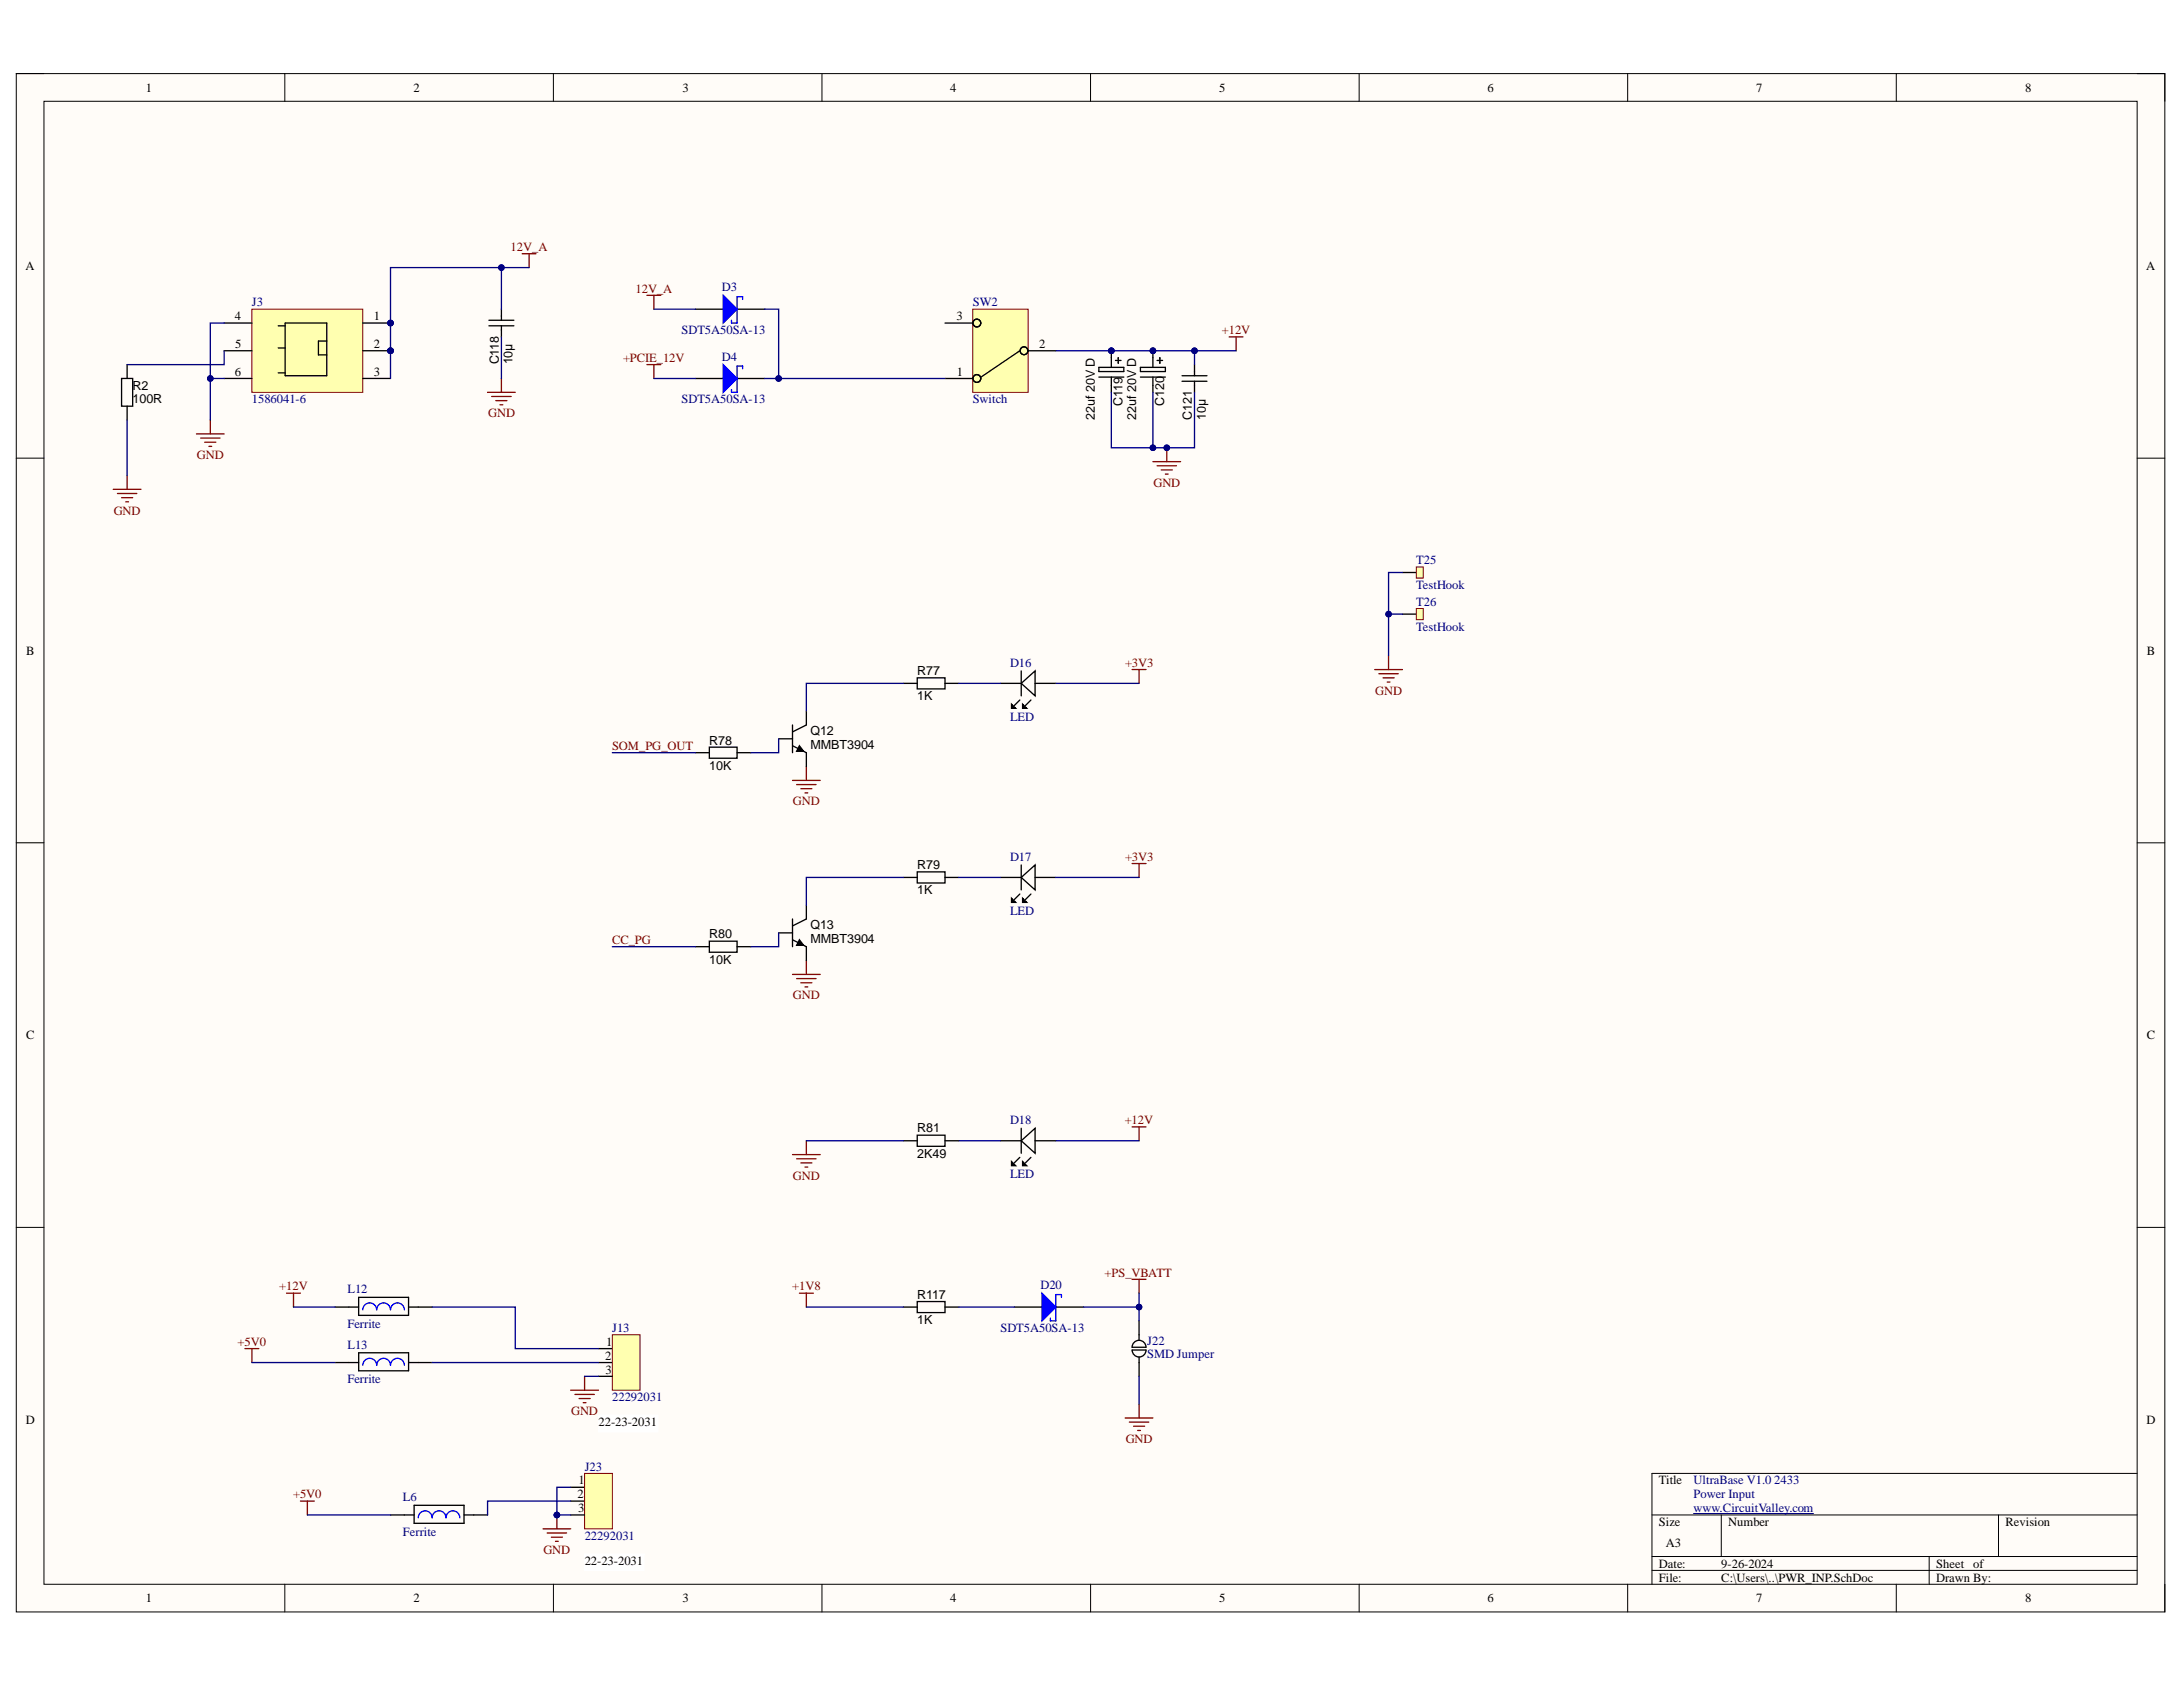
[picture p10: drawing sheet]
<svg xmlns="http://www.w3.org/2000/svg" width="279mm" height="216mm" viewBox="0 0 279 216" stroke-linecap="round" stroke-linejoin="round" font-family="sans-serif">
<defs><g id="words">
<g font-size="1.6">
<text x="18.7" y="11.7">1</text>
<text x="52.9" y="11.7">2</text>
<text x="87.4" y="11.7">3</text>
<text x="121.6" y="11.7">4</text>
<text x="156.1" y="11.7">5</text>
<text x="190.4" y="11.7">6</text>
<text x="224.8" y="11.7">7</text>
<text x="259.2" y="11.7">8</text>
<text x="3.3" y="34.6">A</text>
<text x="274.7" y="34.6">A</text>
<text x="30.1" y="41">4</text>
<text x="47.8" y="41">1</text>
<text x="122.4" y="41">3</text>
<text x="30.1" y="44.5">5</text>
<text x="47.8" y="44.5">2</text>
<text x="63.8" y="46.6" transform="rotate(-90 63.8 46.6)">C118</text>
<text x="65.6" y="46.6" transform="rotate(-90 65.6 46.6)">10µ</text>
<text x="133" y="44.5">2</text>
<text x="17" y="51.6">100R</text>
<text x="17" y="49.9">R2</text>
<text x="30.1" y="48.1">6</text>
<text x="47.8" y="48.1">3</text>
<text x="122.5" y="48.1">1</text>
<text x="140.1" y="53.8" transform="rotate(-90 140.1 53.8)">22uf 20V D</text>
<text x="143.7" y="52" transform="rotate(-90 143.7 52)">C119</text>
<text x="145.4" y="53.8" transform="rotate(-90 145.4 53.8)">22uf 20V D</text>
<text x="149" y="52" transform="rotate(-90 149 52)">C120</text>
<text x="152.5" y="53.8" transform="rotate(-90 152.5 53.8)">C121</text>
<text x="154.3" y="53.8" transform="rotate(-90 154.3 53.8)">10µ</text>
<text x="3.3" y="83.8">B</text>
<text x="274.8" y="83.8">B</text>
<text x="117.4" y="89.6">1K</text>
<text x="117.4" y="86.4">R77</text>
<text x="90.8" y="95.3">R78</text>
<text x="103.7" y="95.8">MMBT3904</text>
<text x="103.7" y="94.1">Q12</text>
<text x="90.8" y="98.5">10K</text>
<text x="117.4" y="111.2">R79</text>
<text x="103.7" y="118.9">Q13</text>
<text x="117.4" y="114.4">1K</text>
<text x="90.8" y="123.3">10K</text>
<text x="90.8" y="120.1">R80</text>
<text x="103.7" y="120.7">MMBT3904</text>
<text x="3.3" y="133">C</text>
<text x="274.8" y="133">C</text>
<text x="117.4" y="148.1">2K49</text>
<text x="117.4" y="144.9">R81</text>
<text x="117.4" y="166.2">R117</text>
<text x="77.6" y="172.3">1</text>
<text x="117.4" y="169.4">1K</text>
<text x="77.5" y="174">2</text>
<text x="77.5" y="175.8">3</text>
<text x="3.3" y="182.2">D</text>
<text x="76.6" y="182.5">22-23-2031</text>
<text x="274.7" y="182.2">D</text>
<text x="73.9" y="191.7">2</text>
<text x="74" y="190">1</text>
<text x="212.3" y="190">Title</text>
<text x="74" y="193.5">3</text>
<text x="212.3" y="195.3">Size</text>
<text x="213.2" y="198">A3</text>
<text x="221.2" y="195.3">Number</text>
<text x="256.7" y="195.3">Revision</text>
<text x="74.8" y="200.3">22-23-2031</text>
<text x="212.3" y="200.6">Date:</text>
<text x="212.3" y="202.4">File:</text>
<text x="220.3" y="200.6">9-26-2024</text>
<text x="220.3" y="202.4">C:\Users\..\PWR_INP.SchDoc</text>
<text x="247.8" y="200.6">Sheet</text>
<text x="247.8" y="202.4">Drawn By:</text>
<text x="252.5" y="200.6">of</text>
<text x="18.7" y="205.1">1</text>
<text x="52.9" y="205.1">2</text>
<text x="87.4" y="205.1">3</text>
<text x="121.6" y="205.1">4</text>
<text x="156.1" y="205.1">5</text>
<text x="190.4" y="205.1">6</text>
<text x="224.8" y="205.1">7</text>
<text x="259.2" y="205.1">8</text>
</g>
<g font-size="1.6" fill="#800000">
<text x="65.4" y="32.1">12V_A</text>
<text x="81.3" y="37.5">12V_A</text>
<text x="79.7" y="46.3">+PCIE_12V</text>
<text x="156.4" y="42.8">+12V</text>
<text x="62.5" y="53.4">GND</text>
<text x="25.2" y="58.7">GND</text>
<text x="14.6" y="65.8">GND</text>
<text x="147.6" y="62.3">GND</text>
<text x="144" y="85.3">+3V3</text>
<text x="176" y="88.9">GND</text>
<text x="78.3" y="96">SOM_PG_OUT</text>
<text x="101.5" y="103.1">GND</text>
<text x="144" y="110.2">+3V3</text>
<text x="78.3" y="120.8">CC_PG</text>
<text x="101.5" y="127.9">GND</text>
<text x="144" y="143.9">+12V</text>
<text x="101.5" y="151">GND</text>
<text x="35.7" y="165.1">+12V</text>
<text x="101.4" y="165.1">+1V8</text>
<text x="141.4" y="163.4">+PS_VBATT</text>
<text x="30.4" y="172.3">+5V0</text>
<text x="73.1" y="181.1">GND</text>
<text x="144.1" y="184.7">GND</text>
<text x="37.5" y="191.7">+5V0</text>
<text x="69.5" y="198.9">GND</text>
</g>
<g font-size="1.6" fill="#000080">
<text x="32.2" y="39.2">J3</text>
<text x="92.4" y="37.3">D3</text>
<text x="124.5" y="39.2">SW2</text>
<text x="87.2" y="42.8">SDT5A50SA-13</text>
<text x="92.4" y="46.1">D4</text>
<text x="32.2" y="51.6">1586041-6</text>
<text x="87.2" y="51.6">SDT5A50SA-13</text>
<text x="124.5" y="51.6">Switch</text>
<text x="181.3" y="72.2">T25</text>
<text x="181.3" y="75.4">TestHook</text>
<text x="181.3" y="77.5">T26</text>
<text x="181.3" y="80.7">TestHook</text>
<text x="129.3" y="85.3">D16</text>
<text x="129.3" y="92.2">LED</text>
<text x="129.3" y="110.2">D17</text>
<text x="129.3" y="117.1">LED</text>
<text x="129.3" y="143.9">D18</text>
<text x="129.3" y="150.8">LED</text>
<text x="44.5" y="165.5">L12</text>
<text x="133.2" y="165">D20</text>
<text x="44.5" y="172.6">L13</text>
<text x="44.5" y="169.9">Ferrite</text>
<text x="78.3" y="170.5">J13</text>
<text x="128" y="170.5">SDT5A50SA-13</text>
<text x="146.8" y="172.1">J22</text>
<text x="146.8" y="173.9">SMD Jumper</text>
<text x="44.5" y="177">Ferrite</text>
<text x="78.3" y="179.4">22292031</text>
<text x="74.8" y="188.2">J23</text>
<text x="216.8" y="190">UltraBase V1.0 2433</text>
<text x="216.8" y="191.7">Power Input</text>
<text x="51.6" y="192.1">L6</text>
<text x="51.6" y="196.6">Ferrite</text>
<text x="74.8" y="197.1">22292031</text>
<text x="216.8" y="193.5">www.CircuitValley.com</text>
</g>
</g></defs>
<path d="M2.1 9.4h275v196.9h-275z" fill-rule="evenodd" fill="#fffcf8"/>
<path d="M2.1 9.4h275v196.9h-275z" fill="none" stroke="#000" stroke-width=".13"/>
<path d="M5.6 13h267.9v189.8h-267.9z" fill-rule="evenodd" fill="#fffcf8"/>
<g fill="none" stroke="#000" stroke-width=".13">
<path d="M2.1 9.4h3.5M5.6 13h267.9v189.8h-267.9zM36.5 9.4v3.6M70.8 9.4v3.6M105.2 9.4v3.6M139.6 9.4v3.6M174 9.4v3.6M208.3 9.4v3.6M242.7 9.4v3.6M273.5 9.4h3.6v3.6M2.1 58.6h3.5M273.5 58.6h3.6"/>
<path d="M2.1 107.9h3.5M273.5 107.9h3.6M2.1 157.1h3.5M273.5 157.1h3.6M211.4 193.9h62.1M211.4 199.2h62.1M220.3 193.9v5.3M246.9 199.2v3.6M255.8 193.9v5.3M273.5 188.6h-62.1v14.2M36.5 202.8v3.5M70.8 202.8v3.5"/>
<path d="M105.2 202.8v3.5M139.6 202.8v3.5M174 202.8v3.5M208.3 202.8v3.5M211.4 201h62.1M242.7 202.8v3.5M277.1 202.8v3.5"/>
</g>
<circle cx="50" cy="41.3" r=".36" fill="#000080"/>
<circle cx="50" cy="41.3" r=".36" fill="none" stroke="#000080" stroke-width=".13"/>
<circle cx="50" cy="44.9" r=".36" fill="#000080"/>
<circle cx="50" cy="44.9" r=".36" fill="none" stroke="#000080" stroke-width=".13"/>
<path d="M32.2 39.6h14.2v10.6h-14.2z" fill-rule="evenodd" fill="#ffffb0"/>
<path d="M32.2 39.6h14.2v10.6h-14.2z" fill="none" stroke="#800000" stroke-width=".13"/>
<path d="M46.4 41.3h3.6" fill="none" stroke="#000" stroke-width=".17"/>
<circle cx="50" cy="41.3" r=".36" fill="#000080"/>
<circle cx="50" cy="41.3" r=".36" fill="none" stroke="#000080" stroke-width=".13"/>
<path d="M46.4 44.9h3.6" fill="none" stroke="#000" stroke-width=".17"/>
<circle cx="50" cy="44.9" r=".36" fill="#000080"/>
<circle cx="50" cy="44.9" r=".36" fill="none" stroke="#000080" stroke-width=".13"/>
<path d="M89 39.6h3.6M94.3 39.6h3.6M28.7 48.4h3.5M28.7 41.3h3.5M28.7 44.9h3.5M35.6 47.7h.9M35.6 44.5h.9M35.6 41.7h.9M36.5 41.3h5.3v6.8h-5.3zM41.8 43.6h-1v1.8h1M46.4 48.4h3.6" fill="none" stroke="#000" stroke-width=".17"/>
<path d="M66.8 32.5h1.8M67.7 32.5v1.7M25.1 55.5h3.6M25.7 56.1h2.5M26.2 56.6h1.4M26.7 57.1h.4M26.9 53.8v1.7" fill="none" stroke="#800000" stroke-width=".17"/>
<path d="M92.6 37.8l1.7 1.8-1.7 1.7z" fill="#00f"/>
<path d="M92.6 37.8l1.7 1.8-1.7 1.7zM95 38.3v-.3h-.7v3.3h-.7v-.3" fill="none" stroke="#00f" stroke-width=".17"/>
<path d="M89 48.4h3.6M94.3 48.4h3.6" fill="none" stroke="#000" stroke-width=".17"/>
<path d="M92.6 46.7l1.7 1.7-1.7 1.8z" fill="#00f"/>
<path d="M92.6 46.7l1.7 1.7-1.7 1.8zM95 47.2v-.4h-.7v3.4h-.7v-.3" fill="none" stroke="#00f" stroke-width=".17"/>
<path d="M82.8 37.8h1.8M83.7 37.8v1.8M82.8 46.7h1.8M83.7 46.7v1.7" fill="none" stroke="#800000" stroke-width=".17"/>
<path d="M124.5 39.6h7.1v10.6h-7.1z" fill-rule="evenodd" fill="#ffffb0"/>
<path d="M124.5 39.6h7.1v10.6h-7.1z" fill="none" stroke="#800000" stroke-width=".13"/>
<g fill="none" stroke="#000" stroke-width=".17">
<path d="M121 48.4h3.5M121 41.3h3.5M130.5 44.9l-4.9 3.4M131.6 44.9h3.5"/>
<circle cx="125" cy="41.3" r=".5"/>
<circle cx="125" cy="48.4" r=".5"/>
<circle cx="131.1" cy="44.9" r=".5"/>
</g>
<path d="M157.3 43.1h1.8M158.2 43.1v1.8" fill="none" stroke="#800000" stroke-width=".17"/>
<circle cx="142.2" cy="44.9" r=".36" fill="#000080"/>
<circle cx="142.2" cy="44.9" r=".36" fill="none" stroke="#000080" stroke-width=".13"/>
<path d="M142.2 44.9v.9" fill="none" stroke="#000" stroke-width=".17"/>
<circle cx="142.2" cy="44.9" r=".36" fill="#000080"/>
<circle cx="142.2" cy="44.9" r=".36" fill="none" stroke="#000080" stroke-width=".13"/>
<path d="M140.6 47h3.2v.6h-3.2zM140.6 48.3h3.2M142.2 45.8v1.2M142.2 48.3v1.9M142.8 46.1h.7M143.1 45.8v.7" fill="none" stroke="#000" stroke-width=".17"/>
<circle cx="147.6" cy="44.9" r=".36" fill="#000080"/>
<circle cx="147.6" cy="44.9" r=".36" fill="none" stroke="#000080" stroke-width=".13"/>
<path d="M147.6 44.9v.9" fill="none" stroke="#000" stroke-width=".17"/>
<circle cx="147.6" cy="44.9" r=".36" fill="#000080"/>
<circle cx="147.6" cy="44.9" r=".36" fill="none" stroke="#000080" stroke-width=".13"/>
<path d="M146 47h3.2v.6h-3.2zM146 48.3h3.2M147.6 45.8v1.2M147.6 48.3v1.9M148.1 46.1h.7M148.4 45.8v.7M151.3 48.8h3.2M151.3 48.1h3.2M152.9 46.7v1.4M152.9 48.8v1.4" fill="none" stroke="#000" stroke-width=".17"/>
<path d="M147.6 59.1h3.5M148.1 59.6h2.5M149.3 57.3v1.8M148.6 60.1h1.4M149.2 60.7h.3" fill="none" stroke="#800000" stroke-width=".17"/>
<circle cx="149.3" cy="57.3" r=".35" fill="#000080"/>
<circle cx="149.3" cy="57.3" r=".35" fill="none" stroke="#000080" stroke-width=".13"/>
<g fill="none" stroke="#000" stroke-width=".17">
<path d="M64.2 39.6v1.4M62.6 41.7h3.2M62.6 41h3.2M64.2 41.7v1.4M89 96.3h1.8M90.8 95.6h3.5v1.4h-3.5zM94.3 96.3h1.8M115.6 87.5h1.8M117.4 86.7h3.6v1.5h-3.6zM121 87.5h1.7M115.6 112.3h1.8M117.4 111.6h3.6v1.4h-3.6z"/>
<path d="M121 112.3h1.7M89 121.2h1.8M90.8 120.4h3.5v1.5h-3.5zM94.3 121.2h1.8M115.6 146h1.8M117.4 145.3h3.6v1.4h-3.6zM121 146h1.7M76.6 172.6h1.8M76.6 174.4h1.8"/>
</g>
<g fill="none" stroke="#800000" stroke-width=".17">
<path d="M62.4 50.2h3.5M62.9 50.7h2.5M63.5 51.3h1.4M64 51.8h.4M64.2 48.4v1.8M101.4 99.9h3.6M103.2 98.1v1.8M144.9 85.7h1.8M145.8 85.7v1.8M102 100.4h2.4M102.5 100.9h1.4M103 101.5h.4"/>
<path d="M144.9 110.5h1.8M145.8 110.5v1.8M101.4 124.7h3.6M102 125.2h2.4M102.5 125.8h1.4M103 126.3h.4M103.2 122.9v1.8M101.4 147.8h3.6M102 148.3h2.4M102.5 148.8h1.4M103 149.4h.4M103.2 146v1.8"/>
<path d="M144.9 144.2h1.8M145.8 144.2v1.8"/>
</g>
<path d="M78.4 170.8h3.5v7.1h-3.5z" fill-rule="evenodd" fill="#ffffb0"/>
<path d="M78.4 170.8h3.5v7.1h-3.5z" fill="none" stroke="#800000" stroke-width=".13"/>
<g fill="none" stroke="#000" stroke-width=".17">
<path d="M128 87.5h2.7M129.5 90.1l.5 .6h-.5zM130.5 89.6l-.7 .7M130.7 87.5l1.8-1.6v3.2zM130.7 85.9v3.2M130.9 90.1l.5 .6h-.5zM131.9 89.6l-.7 .7M132.5 87.5h2.6M128 112.3h2.7M129.5 115l.5 .5h-.5zM130.5 114.4l-.7 .7M130.7 112.3l1.8-1.6v3.2z"/>
<path d="M130.7 110.7v3.2M130.9 115l.5 .5h-.5zM131.9 114.4l-.7 .7M132.5 112.3h2.6M128 146h2.7M129.5 148.7l.5 .5h-.5zM130.5 148.1l-.7 .7M130.7 146l1.8-1.6v3.2zM130.7 144.4v3.2M130.9 148.7l.5 .5h-.5zM131.9 148.1l-.7 .7M132.5 146h2.6"/>
<path d="M42.9 174.4h3M42.9 167.3h3M45.9 166h6.4v2.3h-6.4zM45.9 173.1h6.4v2.3h-6.4zM52.3 167.3h3M52.3 174.4h3M76.6 176.1h1.8M129.8 167.3h3.6M135.1 167.3h3.6"/>
</g>
<path d="M46.4 167.6a.89 .89 0 0 1 .9-.9 .89 .89 0 0 1 .9 .9 .89 .89 0 0 1 .9-.9 .89 .89 0 0 1 .9 .9 .89 .89 0 0 1 .9-.9 .89 .89 0 0 1 .9 .9M46.4 174.7a.89 .89 0 0 1 .9-.9 .89 .89 0 0 1 .9 .9 .88 .88 0 0 1 .9-.9 .88 .88 0 0 1 .9 .9 .89 .89 0 0 1 .9-.9 .89 .89 0 0 1 .9 .9" fill="none" stroke="#00f" stroke-width=".17"/>
<path d="M31.4 172.6h1.7M32.2 172.6v1.8M36.7 165.5h1.8M37.6 165.5v1.8M73 177.9h3.6M73.6 178.5h2.5M74.1 179h1.4M74.6 179.5h.4M74.8 176.1v1.8" fill="none" stroke="#800000" stroke-width=".17"/>
<path d="M129.5 90.1l.5 .6h-.5zM130.9 90.1l.5 .6h-.5zM129.5 115l.5 .5h-.5zM130.9 115l.5 .5h-.5zM129.5 148.7l.5 .5h-.5zM130.9 148.7l.5 .5h-.5z" fill="#000"/>
<path d="M133.4 165.5l1.7 1.8-1.7 1.7z" fill="#00f"/>
<path d="M133.4 165.5l1.7 1.8-1.7 1.7zM135.9 166v-.3h-.8v3.3h-.7v-.3" fill="none" stroke="#00f" stroke-width=".17"/>
<path d="M102.3 165.5h1.8M103.2 165.5v1.8M144.9 163.7h1.8M145.8 163.7v1.8M145.8 179.7v1.8M144 181.5h3.6M144.5 182h2.5M145.1 182.5h1.4M145.6 183.1h.4" fill="none" stroke="#800000" stroke-width=".17"/>
<path d="M115.6 167.3h1.8M117.4 166.6h3.6v1.4h-3.6zM121 167.3h1.7M144.9 172.8h1.8a.89 .89 0 0 1-.9 .9 .89 .89 0 0 1-.9-.9M145.2 171.8a.89 .89 0 0 1 .9-.2 .89 .89 0 0 1 .6 .8h-1.8l.1-.3zM145.8 169v2.5M145.8 173.7v2.4M73 190.3h1.8M73 192.1h1.8" fill="none" stroke="#000" stroke-width=".17"/>
<path d="M74.8 188.6h3.6v7.1h-3.6z" fill-rule="evenodd" fill="#ffffb0"/>
<path d="M74.8 188.6h3.6v7.1h-3.6z" fill="none" stroke="#800000" stroke-width=".13"/>
<path d="M50 193.9h3M53 192.6h6.4v2.4h-6.4zM59.4 193.9h3M73 193.9h1.8" fill="none" stroke="#000" stroke-width=".17"/>
<path d="M53.5 194.2a.89 .89 0 0 1 .9-.8 .89 .89 0 0 1 .9 .8 .89 .89 0 0 1 .9-.8 .89 .89 0 0 1 .9 .8 .88 .88 0 0 1 .9-.8 .88 .88 0 0 1 .9 .8" fill="none" stroke="#00f" stroke-width=".17"/>
<path d="M38.5 192.1h1.7M39.3 192.1v1.8M69.5 195.7h3.5M70 196.2h2.5M70.6 196.7h1.4M71.1 197.3h.3M71.3 193.9v1.8" fill="none" stroke="#800000" stroke-width=".17"/>
<circle cx="71.3" cy="193.9" r=".35" fill="#000080"/>
<circle cx="71.3" cy="193.9" r=".35" fill="none" stroke="#000080" stroke-width=".13"/>
<g fill="none" stroke="#000" stroke-width=".17">
<path d="M15.6 48.4h1.4v3.6h-1.4zM16.3 46.7v1.7M16.3 52v1.8M179.5 73.3h1.8M99.7 94.6h1.7M101.4 95.4l1.8 .9v1.8M101.4 92.8v3.5M102.3 95.4l.6 .7h-.9zM103.2 91v1.8l-1.8 .9M99.7 119.4h1.7M101.4 117.6v3.6M103.2 115.8v1.8l-1.8 .9"/>
<path d="M101.4 120.3l1.8 .9v1.7M102.3 120.3l.6 .7h-.9z"/>
</g>
<path d="M102.3 95.4l.6 .7h-.9zM102.3 120.3l.6 .7h-.9z" fill="#000"/>
<path d="M181.3 72.6h.9v1.4h-.9z" fill-rule="evenodd" fill="#ffffb0"/>
<path d="M181.3 72.6h.9v1.4h-.9z" fill="none" stroke="#800000" stroke-width=".13"/>
<path d="M179.5 78.6h1.8" fill="none" stroke="#000" stroke-width=".17"/>
<path d="M181.3 77.9h.9v1.4h-.9z" fill-rule="evenodd" fill="#ffffb0"/>
<path d="M181.3 77.9h.9v1.4h-.9z" fill="none" stroke="#800000" stroke-width=".13"/>
<path d="M14.5 62.6h3.5M15 63.2h2.5M15.6 63.7h1.4M16.1 64.2h.3M16.3 60.9v1.7M176 85.7h3.5M176.5 86.2h2.5M177 86.7h1.4M177.5 87.3h.4M177.7 83.9v1.8" fill="none" stroke="#800000" stroke-width=".17"/>
<path d="M50 44.9v3.5" fill="none" stroke="#000080" stroke-width=".17"/>
<circle cx="50" cy="44.9" r=".36" fill="#000080"/>
<circle cx="50" cy="44.9" r=".36" fill="none" stroke="#000080" stroke-width=".13"/>
<path d="M67.7 34.2h-17.7v10.7" fill="none" stroke="#000080" stroke-width=".17"/>
<circle cx="50" cy="44.9" r=".36" fill="#000080"/>
<circle cx="50" cy="44.9" r=".36" fill="none" stroke="#000080" stroke-width=".13"/>
<circle cx="50" cy="41.3" r=".36" fill="#000080"/>
<circle cx="50" cy="41.3" r=".36" fill="none" stroke="#000080" stroke-width=".13"/>
<circle cx="64.2" cy="34.2" r=".35" fill="#000080"/>
<circle cx="64.2" cy="34.2" r=".35" fill="none" stroke="#000080" stroke-width=".13"/>
<path d="M26.9 48.4h1.8" fill="none" stroke="#000080" stroke-width=".17"/>
<circle cx="26.9" cy="48.4" r=".35" fill="#000080"/>
<circle cx="26.9" cy="48.4" r=".35" fill="none" stroke="#000080" stroke-width=".13"/>
<path d="M28.7 44.9v1.8h-12.4M28.7 41.3h-1.8v12.5" fill="none" stroke="#000080" stroke-width=".17"/>
<circle cx="26.9" cy="48.4" r=".35" fill="#000080"/>
<circle cx="26.9" cy="48.4" r=".35" fill="none" stroke="#000080" stroke-width=".13"/>
<path d="M83.7 39.6h5.3M97.9 39.6h1.8v8.8h-1.8M83.7 48.4h5.3" fill="none" stroke="#000080" stroke-width=".17"/>
<circle cx="99.7" cy="48.4" r=".35" fill="#000080"/>
<circle cx="99.7" cy="48.4" r=".35" fill="none" stroke="#000080" stroke-width=".13"/>
<path d="M99.7 48.4h21.3" fill="none" stroke="#000080" stroke-width=".17"/>
<circle cx="99.7" cy="48.4" r=".35" fill="#000080"/>
<circle cx="99.7" cy="48.4" r=".35" fill="none" stroke="#000080" stroke-width=".13"/>
<path d="M135.1 44.9h23.1" fill="none" stroke="#000080" stroke-width=".17"/>
<circle cx="142.2" cy="44.9" r=".36" fill="#000080"/>
<circle cx="142.2" cy="44.9" r=".36" fill="none" stroke="#000080" stroke-width=".13"/>
<circle cx="147.6" cy="44.9" r=".36" fill="#000080"/>
<circle cx="147.6" cy="44.9" r=".36" fill="none" stroke="#000080" stroke-width=".13"/>
<circle cx="152.9" cy="44.9" r=".36" fill="#000080"/>
<circle cx="152.9" cy="44.9" r=".36" fill="none" stroke="#000080" stroke-width=".13"/>
<path d="M152.9 44.9v1.8" fill="none" stroke="#000080" stroke-width=".17"/>
<circle cx="152.9" cy="44.9" r=".36" fill="#000080"/>
<circle cx="152.9" cy="44.9" r=".36" fill="none" stroke="#000080" stroke-width=".13"/>
<path d="M142.2 50.2v7.1h10.7v-7.1" fill="none" stroke="#000080" stroke-width=".17"/>
<circle cx="147.6" cy="57.3" r=".35" fill="#000080"/>
<circle cx="147.6" cy="57.3" r=".35" fill="none" stroke="#000080" stroke-width=".13"/>
<circle cx="149.3" cy="57.3" r=".35" fill="#000080"/>
<circle cx="149.3" cy="57.3" r=".35" fill="none" stroke="#000080" stroke-width=".13"/>
<path d="M147.6 50.2v7.1" fill="none" stroke="#000080" stroke-width=".17"/>
<circle cx="147.6" cy="57.3" r=".35" fill="#000080"/>
<circle cx="147.6" cy="57.3" r=".35" fill="none" stroke="#000080" stroke-width=".13"/>
<path d="M64.2 34.2v5.4" fill="none" stroke="#000080" stroke-width=".17"/>
<circle cx="64.2" cy="34.2" r=".35" fill="#000080"/>
<circle cx="64.2" cy="34.2" r=".35" fill="none" stroke="#000080" stroke-width=".13"/>
<g fill="none" stroke="#000080" stroke-width=".17">
<path d="M78.4 96.3h10.6M115.6 87.5h-12.4v3.5M122.7 87.5h5.3M135.1 87.5h10.7M115.6 112.3h-12.4v3.5M122.7 112.3h5.3M135.1 112.3h10.7M78.4 121.2h10.6M103.2 146h12.4M122.7 146h5.3M135.1 146h10.7M32.2 174.4h10.7"/>
<path d="M37.6 167.3h5.3M55.3 167.3h10.6v5.3h10.7M55.3 174.4h21.3M74.8 176.1h1.8M103.2 167.3h12.4M122.7 167.3h7.1M145.8 167.3v1.7M145.8 176.1v3.6"/>
</g>
<circle cx="145.8" cy="167.3" r=".35" fill="#000080"/>
<circle cx="145.8" cy="167.3" r=".35" fill="none" stroke="#000080" stroke-width=".13"/>
<path d="M145.8 165.5v1.8h-7.1" fill="none" stroke="#000080" stroke-width=".17"/>
<circle cx="145.8" cy="167.3" r=".35" fill="#000080"/>
<circle cx="145.8" cy="167.3" r=".35" fill="none" stroke="#000080" stroke-width=".13"/>
<path d="M39.3 193.9h10.7M71.3 193.9h1.7M73 192.1h-10.6v1.8" fill="none" stroke="#000080" stroke-width=".17"/>
<circle cx="71.3" cy="193.9" r=".35" fill="#000080"/>
<circle cx="71.3" cy="193.9" r=".35" fill="none" stroke="#000080" stroke-width=".13"/>
<path d="M73 190.3h-1.7v3.6" fill="none" stroke="#000080" stroke-width=".17"/>
<circle cx="71.3" cy="193.9" r=".35" fill="#000080"/>
<circle cx="71.3" cy="193.9" r=".35" fill="none" stroke="#000080" stroke-width=".13"/>
<path d="M64.2 43.1v5.3M179.5 73.3h-1.8v5.3h1.8M99.7 94.6v1.7h-3.6M99.7 119.4v1.8h-3.6" fill="none" stroke="#000080" stroke-width=".17"/>
<circle cx="177.7" cy="78.6" r=".35" fill="#000080"/>
<circle cx="177.7" cy="78.6" r=".35" fill="none" stroke="#000080" stroke-width=".13"/>
<path d="M177.7 78.6v5.3" fill="none" stroke="#000080" stroke-width=".17"/>
<circle cx="177.7" cy="78.6" r=".35" fill="#000080"/>
<circle cx="177.7" cy="78.6" r=".35" fill="none" stroke="#000080" stroke-width=".13"/>
<path d="M16.3 53.8v7.1" fill="none" stroke="#000080" stroke-width=".17"/>
<path d="M76.6 181.1h7.6v2.1h-7.6z" fill-rule="evenodd" fill="#fff"/>
<path d="M76.6 181.1h7.6v2.1h-7.6z" fill="none" stroke="#fff" stroke-width=".13"/>
<path d="M74.8 198.9h7.7v2.1h-7.7z" fill-rule="evenodd" fill="#fff"/>
<path d="M74.8 198.9h7.7v2.1h-7.7z" fill="none" stroke="#fff" stroke-width=".13"/>
<path d="M216.8 193.7h15.3" fill="none" stroke="#000080" stroke-width=".13"/>
<use href="#words"/>
</svg>
